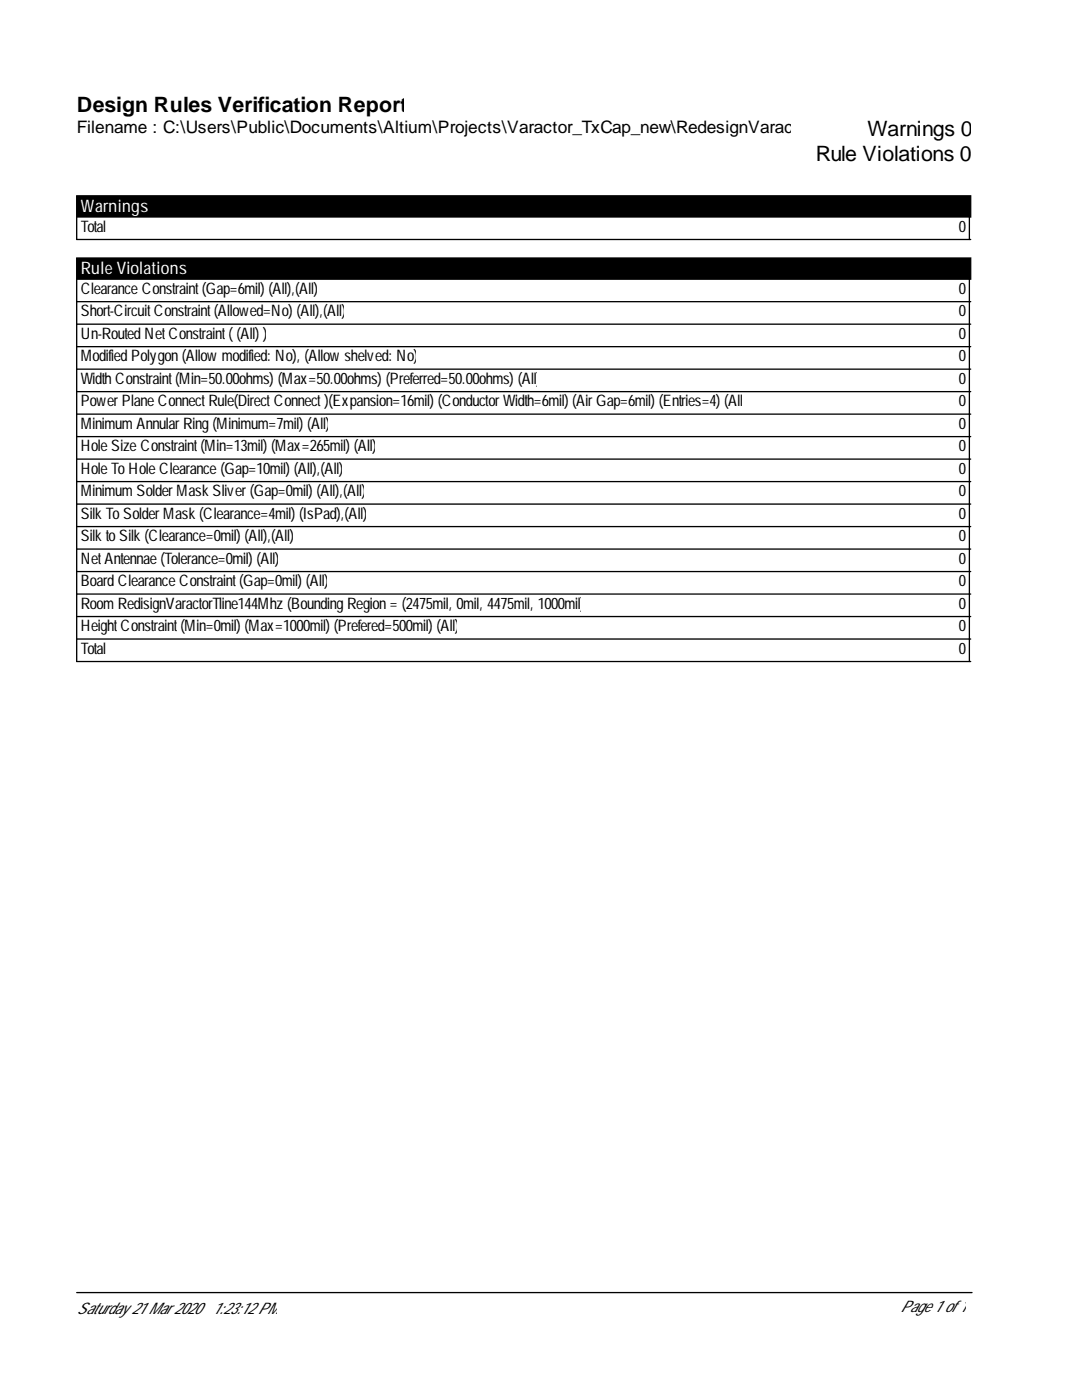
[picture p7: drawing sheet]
<svg xmlns="http://www.w3.org/2000/svg" width="216mm" height="279mm" viewBox="0 0 216 279" stroke-linecap="round" stroke-linejoin="round" font-family="sans-serif">
<defs><g id="words">
<g font-size="4.2">
<text x="15.3" y="22.3">Design Rules Verification Report</text>
<text x="173.1" y="27.1">Warnings 0</text>
<text x="162.8" y="32.1">Rule Violations 0</text>
</g>
<text font-size="3.4" x="15.3" y="26.6">Filename : C:\Users\Public\Documents\Altium\Projects\Varactor_TxCap_new\RedesignVaract</text>
<g font-size="3.4" fill="#fff">
<text x="16.1" y="42.3">Warnings</text>
<text x="16.1" y="54.7">Rule Violations</text>
</g>
<g font-size="3.2">
<text x="16.1" y="46.2">Total</text>
<text x="191.3" y="46.2">0</text>
<text x="16.1" y="58.6">ClearanceConstraint(Gap=6mil) (All),(All)</text>
<text x="191.3" y="58.6">0</text>
<text x="16.1" y="63.1">Short-CircuitConstraint(Allowed=No) (All),(All)</text>
<text x="191.3" y="63.1">0</text>
<text x="16.1" y="67.6">Un-RoutedNetConstraint((All) )</text>
<text x="191.3" y="67.6">0</text>
<text x="16.1" y="72.1">ModifiedPolygon(Allowmodified: No), (Allowshelved: No)</text>
<text x="16.1" y="76.6">WidthConstraint(Min=50.00ohms) (Max=50.00ohms) (Preferred=50.00ohms) (All)</text>
<text x="191.3" y="72.1">0</text>
<text x="191.3" y="76.6">0</text>
<text x="16.1" y="81.1">PowerPlaneConnectRule(DirectConnect)(Expansion=16mil) (ConductorWidth=6mil) (AirGap=6mil) (Entries=4) (All)</text>
<text x="191.3" y="81.1">0</text>
<text x="16.1" y="85.6">MinimumAnnularRing(Minimum=7mil) (All)</text>
<text x="191.3" y="85.6">0</text>
<text x="16.1" y="90.1">HoleSizeConstraint(Min=13mil) (Max=265mil) (All)</text>
<text x="16.1" y="94.5">HoleToHoleClearance(Gap=10mil) (All),(All)</text>
<text x="191.3" y="90.1">0</text>
<text x="191.3" y="94.5">0</text>
<text x="16.1" y="99">MinimumSolderMaskSliver(Gap=0mil) (All),(All)</text>
<text x="191.3" y="99">0</text>
<text x="16.1" y="103.5">SilkToSolderMask(Clearance=4mil) (IsPad),(All)</text>
<text x="191.3" y="103.5">0</text>
<text x="16.1" y="108">SilktoSilk(Clearance=0mil) (All),(All)</text>
<text x="16.1" y="112.5">NetAntennae(Tolerance=0mil) (All)</text>
<text x="191.3" y="108">0</text>
<text x="191.3" y="112.5">0</text>
<text x="16.1" y="117">BoardClearanceConstraint(Gap=0mil) (All)</text>
<text x="191.3" y="117">0</text>
<text x="16.1" y="121.5">RoomRedisignVaractorTline144Mhz (BoundingRegion= (2475mil, 0mil, 4475mil, 1000mil)</text>
<text x="16.1" y="126">HeightConstraint(Min=0mil) (Max=1000mil) (Prefered=500mil) (All)</text>
<text x="191.3" y="121.5">0</text>
<text x="191.3" y="126">0</text>
<text x="16.1" y="130.5">Total</text>
<text x="191.3" y="130.5">0</text>
<text x="15.3" y="262.2">Saturday21 Mar2020</text>
<text x="42.4" y="262.2">1:23:12PM</text>
<text x="179.7" y="261.9">Page1 of1</text>
</g>
</g></defs>
<path d="M15.3 39.1h178.4v4.2h-178.4zM15.3 51.5h178.4v4.2h-178.4z" fill="#000" stroke="#000" stroke-width=".26"/>
<g fill="none" stroke="#000" stroke-width=".26">
<path d="M15.3 43.3v4.5h178.4M15.3 55.7v76.3h178.4M193.4 43.3v4.5M193.4 55.7v76.3M15.3 60.2h178.4M15.3 64.7h178.4M15.3 69.2h178.4M15.3 73.7h178.4M15.3 78.2h178.4M15.3 82.6h178.4M15.3 87.1h178.4M15.3 91.6h178.4"/>
<path d="M15.3 96.1h178.4M15.3 100.6h178.4M15.3 105.1h178.4M15.3 109.6h178.4M15.3 114.1h178.4M15.3 118.6h178.4M15.3 123h178.4M15.3 127.5h178.4M15.3 258h178.7"/>
</g>
<use href="#words"/>
</svg>
